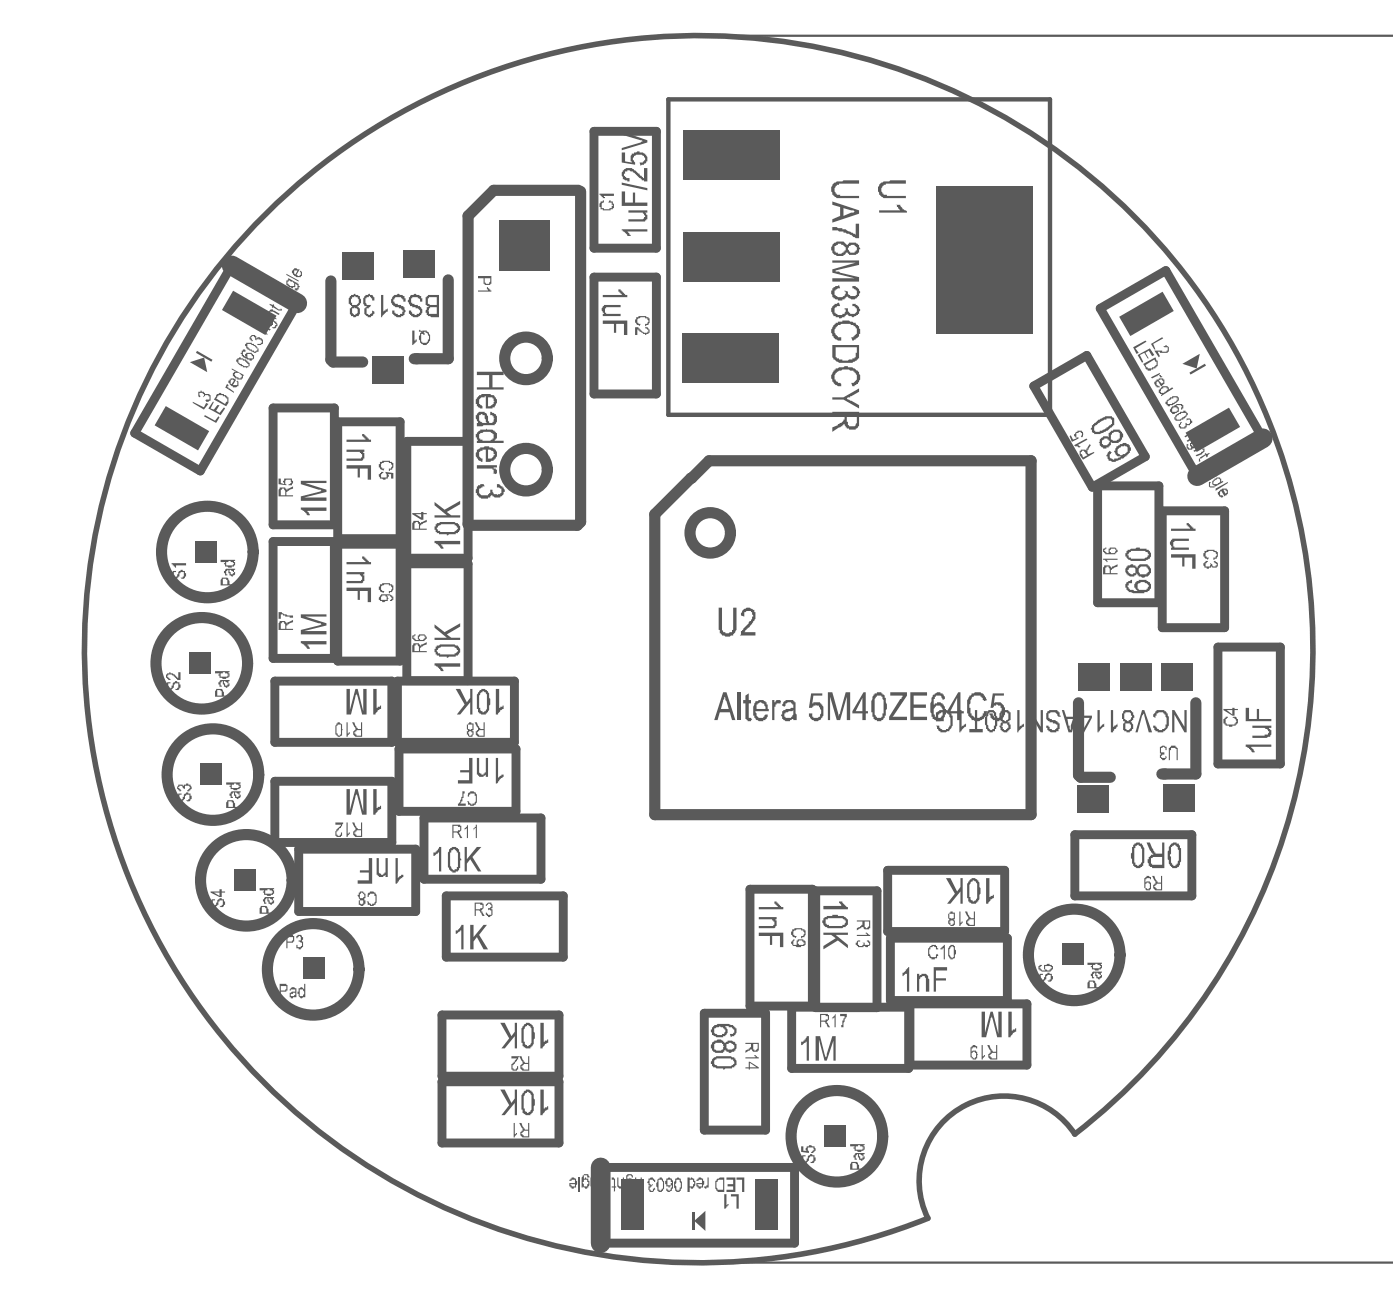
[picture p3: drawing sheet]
<svg xmlns="http://www.w3.org/2000/svg" width="53mm" height="50mm" viewBox="0 0 53 50" stroke-linecap="round" stroke-linejoin="round" font-family="sans-serif">
<g fill="#5a5a5a">
<path d="M7.2 13.7l.5-.2 .1 .6z"/>
<path d="M7.4 13.3l.6 .3v.1l-.6-.4z"/>
<path d="M26.2 45.8v.7z"/>
<path d="M45 14.1l.5-.4 .1 .1-.6 .4z"/>
<path d="M44.7 13.8l.6-.4-.1 .5z"/>
<path d="M23.5 44.6h.8v1.9h-.8z"/>
<path d="M28.6 44.6h.8v1.9h-.8z"/>
<path d="M6.3 15.3l1.6 1-.4 .7-1.7-.9z"/>
<path d="M8.8 11l1.7 .9-.5 .8-1.6-1z"/>
<path d="M26.2 46.1l.5-.3v.7z"/>
<path d="M44.8 16.4l1.7-1 .4 .7-1.7 1z"/>
<path d="M42.3 12l1.6-1 .5 .8-1.7 .9z"/>
</g>
<path d="M12.5 10.6v3l.1 .1h1.1M16.9 10.6v3h-1.2M21.9 7.2h-3.2l-1 1v11.7h4.1l.1-.2v-12.5M24.7 19.4l2.1-2h12.2v13.4h-14.3zM26.1 18.1h.1M40.8 26.6v2.7v.1h1.2M45.2 26.6v2.7h-1.3" fill="none" stroke="#5a5a5a" stroke-width=".42"/>
<g fill="none" stroke="#5a5a5a" stroke-width=".34">
<path d="M8.8 10l-3.7 6.4 2.5 1.4 3.6-6.3M10.3 15.4h2.3v4.4h-2.3zM12.8 15.9h2.3v4.5h-2.3zM15.4 16.7h2.3v4.4h-2.3zM22.5 5h2.3v4.4h-2.3zM22.5 10.5h2.3v4.4h-2.3zM39.1 14.6l2-1.2 2.2 3.9-2 1.1zM41.5 18.4h2.3v4.4h-2.3zM43.9 19.3h2.4v4.4h-2.4zM47.7 16.6l-3.6-6.4-2.5 1.5 3.6 6.3M10.3 20.5h2.3v4.4h-2.3zM10.4 25.7h4.4v2.4h-4.4z"/>
<path d="M10.4 29.5h4.4v2.3h-4.4zM11.3 32.1h4.4v2.4h-4.4zM12.8 20.6h2.3v4.4h-2.3zM15 25.7h4.4v2.4h-4.4zM15.1 28.3h4.4v2.4h-4.4zM15.4 25.7v-4.4h2.3v4.4M16 30.9h4.4v2.3h-4.4zM16.7 38.4h4.4v2.3h-4.4zM16.9 33.9h4.4v2.3h-4.4zM26.6 38.3h2.3v4.4h-2.3zM28.3 33.6h2.4v4.4h-2.4zM29.9 38.1h4.4v2.3h-4.4z"/>
<path d="M30.8 33.7h2.3v4.4h-2.3zM33.6 32.9h4.4v2.3h-4.4zM33.7 35.5h4.4v2.3h-4.4zM34.4 37.9h4.4v2.4h-4.4zM40.6 31.5h4.4v2.4h-4.4zM46 24.5h2.4v4.4h-2.4zM16.7 40.9h4.4v2.3h-4.4zM22.7 44.1h7.3v2.9h-7.3"/>
</g>
<path d="M25.3 3.8h14.4v11.9h-14.4z" fill="none" stroke="#5a5a5a" stroke-width=".17"/>
<path d="M8.8 10l2.4 1.5M47.7 16.6l-2.5 1.4M22.7 44.1v2.9" fill="none" stroke="#5a5a5a" stroke-width=".75"/>
<g fill="#5a5a5a">
<path d="M7.6 28.9h.8v.8h-.8z" fill-rule="evenodd"/>
<path d="M7.2 24.7h.8v.8h-.8z" fill-rule="evenodd"/>
<path d="M11.5 36.2h.8v.8h-.8z" fill-rule="evenodd"/>
<path d="M12.9 9.5h1.2v1.1h-1.2z" fill-rule="evenodd"/>
<path d="M31.2 42.5h.8v.8h-.8z" fill-rule="evenodd"/>
<path d="M40.1 35.7h.8v.8h-.8z" fill-rule="evenodd"/>
<path d="M40.7 29.7h1.2v1h-1.2z" fill-rule="evenodd"/>
<path d="M40.8 25.1h1.2v1h-1.2z" fill-rule="evenodd"/>
<path d="M44 29.6h1.2v1.1h-1.2z" fill-rule="evenodd"/>
<path d="M43.9 25.1h1.2v1h-1.2z" fill-rule="evenodd"/>
<path d="M7.4 20.4h.8v.8h-.8z" fill-rule="evenodd"/>
<path d="M14.1 13.5h1.2v1h-1.2z" fill-rule="evenodd"/>
<path d="M8.8 32.9h.8v.8h-.8z" fill-rule="evenodd"/>
<path d="M15.2 9.5h1.2v1h-1.2z" fill-rule="evenodd"/>
<path d="M18.9 8.3h1.9v1.9h-1.9z" fill-rule="evenodd"/>
<path d="M25.8 8.8h3.7v1.8h-3.7z" fill-rule="evenodd"/>
<path d="M25.8 4.9h3.7v1.9h-3.7z" fill-rule="evenodd"/>
<path d="M42.3 25.1h1.2v1h-1.2z" fill-rule="evenodd"/>
<path d="M25.8 12.6h3.6v1.9h-3.6z" fill-rule="evenodd"/>
<path d="M35.4 7h3.6v5.6h-3.6z" fill-rule="evenodd"/>
</g>
<g fill="#5a5a5a">
<path d="M8 34h.1l-.1 .2h.2a.18 .18 0 0 1 .1-.3 .18 .18 0 0 1 .2 .3l-.1 .1-.1-.1h.1a.11 .11 0 0 0 0-.2 .11 .11 0 0 0-.2 0 .11 .11 0 0 0 .1 .2h-.1a.15 .15 0 0 1-.2 .1 .15 .15 0 0 1 0-.3z"/>
<path d="M32.4 35.3h.4l.1 .1z"/>
<path d="M32.3 35.6h.2a.11 .11 0 0 0-.1 .1 .11 .11 0 0 0 .2 .1v-.2l.2 .1v-.2a.13 .13 0 0 1 .1 .2 .13 .13 0 0 1-.1 .1 .13 .13 0 0 1-.2-.1v.1h-.2z"/>
<path d="M6.5 21.6h.2l-.2 .1 .1 .1h.1a.18 .18 0 0 1 .2-.3 .18 .18 0 0 1 .1 .3l-.1 .1-.1-.1h.1a.11 .11 0 0 0 0-.2 .11 .11 0 0 0-.1 0 .11 .11 0 0 0 0 .2h-.1a.15 .15 0 0 1-.2 .1 .15 .15 0 0 1 0-.3z"/>
<path d="M6.5 21.3h.5v.1h-.4l.1 .1h-.1z"/>
<path d="M6.3 25.8h.1l-.1 .2h.1h.1a.18 .18 0 0 1 .2-.3 .18 .18 0 0 1 .1 .3l-.1 .1-.1-.1h.1a.11 .11 0 0 0 0-.2 .11 .11 0 0 0-.1 0 .11 .11 0 0 0 0 .2h-.1a.15 .15 0 0 1-.2 .1 .15 .15 0 0 1 0-.3z"/>
<path d="M6.3 25.5a.34 .34 0 0 1 .4 .1v-.2h.1v.3h-.1a.27 .27 0 0 0-.4-.1l.1 .1-.1-.1z"/>
<path d="M7.3 15.2l.4 .2 .1-.2 .1 .1-.2 .2z"/>
<path d="M7.5 14.8h.1l.1 .1a.16 .16 0 0 1 .3 .1 .16 .16 0 0 1-.3 .1h.1a.09 .09 0 0 0 .1 0 .1 .1 0 0 0 0-.2 .11 .11 0 0 0-.2 .1 .09 .09 0 0 0 0-.1 .1 .1 0 0 0-.2 0v.1z"/>
<path d="M11.4 24.2h.9v.2h-.7l.1 .1h-.1z"/>
<path d="M11.4 23.2h.9v.1h-.8l.8 .3-.8 .3h.8v.1h-.9v-.2l.8-.2-.8-.3z"/>
<path d="M10.5 23.1l.6 .2h-.3l-.2-.1v.2h-.1z"/>
<path d="M13.1 16.6h.7l-.1-.1 .1-.1 .2 .3h-.9z"/>
<path d="M13.1 17h.7l-.1 .1h.1v.2l-.1 .1h-.6v-.1h.4a.15 .15 0 0 0 .2-.1 .16 .16 0 0 0-.3-.1h-.3z"/>
<path d="M13.1 17.6h.9v.5h-.1v-.4h-.3v.3h-.1v-.3h-.4z"/>
<path d="M14.4 17.5a.28 .28 0 0 1 .3-.1 .28 .28 0 0 1 .1 .4h-.1v-.1a.11 .11 0 0 0 .1-.1 .11 .11 0 0 0-.1-.1h-.1a.13 .13 0 0 0-.2 .1 .13 .13 0 0 0 .1 .1v.1l-.2-.1z"/>
<path d="M14.3 17.9h.1a.11 .11 0 0 0 0 .1 .11 .11 0 0 0 .2 0v-.2l.3 .1v.2h-.1v-.2h-.1a.17 .17 0 0 1-.2 .2 .17 .17 0 0 1-.2-.2z"/>
<path d="M13.1 21.2h.7l-.1-.1 .1-.1 .2 .3h-.9z"/>
<path d="M13.1 21.6h.7l-.1 .1h.1l-.1 .3h-.6h.4a.15 .15 0 0 0 .2-.2 .16 .16 0 0 0-.3-.1h-.3z"/>
<path d="M13.1 22.2h.9v.6h-.1v-.5h-.3v.4h-.1v-.4h-.4z"/>
<path d="M14.4 22.1a.28 .28 0 0 1 .3-.1 .28 .28 0 0 1 .1 .4h-.1v-.1a.11 .11 0 0 0 .1-.1 .11 .11 0 0 0-.1-.1h-.1a.13 .13 0 0 0-.2 .1 .13 .13 0 0 0 .1 .1v.1l-.2-.1z"/>
<path d="M16.4 25.1h1v.1h-.8l.2 .1-.1 .1z"/>
<path d="M16.4 23.6l.4 .3 .6-.3v.1l-.5 .3 .2 .1h.3v.1h-1v-.1h.5l-.5-.4z"/>
<path d="M18.1 11h.3v-.1l.2 .1z"/>
<path d="M24 12a.28 .28 0 0 1 .4-.1 .28 .28 0 0 1 .1 .4h-.1v-.1a.11 .11 0 0 0 .1-.1 .11 .11 0 0 0-.1-.1h-.1a.13 .13 0 0 0-.2 .1 .13 .13 0 0 0 .1 .1v.1l-.2-.1z"/>
<path d="M24 12.4h.1a.27 .27 0 0 0 .4 .1l-.1-.1a.15 .15 0 0 1 .1 .2 .15 .15 0 0 1-.2 0l-.2-.1v.2h-.1z"/>
<path d="M23.5 8.7h1v.1h-.8l.1 .1h-.1z"/>
<path d="M23.8 8h.7h-.2a.19 .19 0 0 1 .2 .3 .19 .19 0 0 1-.3 .1h-.4v-.1h.3a.16 .16 0 0 0 .2 0 .16 .16 0 0 0 0-.2 .16 .16 0 0 0-.2-.1h-.3z"/>
<path d="M23.5 7.2h.1v.5h.3v-.4h.1v.4h.5v.1h-1z"/>
<path d="M23.5 6.9l1 .2v.1l-1-.2z"/>
<path d="M23.5 6.4a.51 .51 0 0 1 .8 .3v-.3h.2v.5l-.3-.2a.49 .49 0 0 0-.6-.2v.1l.2 .1v.2l-.3-.1z"/>
<path d="M23.5 5.8h.1v.3h.3a.29 .29 0 0 1 .3-.4 .29 .29 0 0 1 .2 .5l-.2 .1v-.2a.18 .18 0 0 0 .2-.2 .18 .18 0 0 0-.3-.1l-.2 .2 .1 .2-.5-.1z"/>
<path d="M23.5 5l1 .3v.1l-1 .3v-.1l.8-.3-.8-.2z"/>
<path d="M28.2 40h.4v-.1l.1 .1z"/>
<path d="M28.7 34.3h.7l-.1-.1 .1-.1 .2 .3h-.9z"/>
<path d="M28.7 34.7h.7h-.1l.1 .1-.1 .3h-.6v-.1h.4a.15 .15 0 0 0 .2-.2 .16 .16 0 0 0-.3-.1h-.3z"/>
<path d="M28.7 35.3h.9v.5h-.1v-.4h-.3v.3h-.1v-.3h-.4z"/>
<path d="M31.1 34.2h.7l-.1-.1h.1l.2 .3h-.9z"/>
<path d="M31.1 35.3h.9h-.4l.4 .4v.1l-.3-.3-.6 .4v-.1l.5-.3-.2-.2h-.3z"/>
<path d="M29.9 35.1a.28 .28 0 0 1 .4 0 .28 .28 0 0 1 .1 .3l-.1 .1v-.1a.11 .11 0 0 0 .1-.1 .11 .11 0 0 0-.1-.1l-.1-.1a.13 .13 0 0 0-.2 .1 .13 .13 0 0 0 .1 .2v.1l-.2-.2z"/>
<path d="M31.5 7l.4-.2h.6v.1h-.6a.25 .25 0 0 0-.4 .3 .25 .25 0 0 0 .4 .2h.6v.1h-.6a.35 .35 0 0 1-.4-.1 .35 .35 0 0 1 0-.4z"/>
<path d="M31.5 8.6h.3l.5 .3v-.4h.2v.5l-.6-.2-.4-.1z"/>
<path d="M31.5 9.8h1v.2l-.9 .2 .9 .3v.1h-1v-.1h.8l-.8-.2v-.1l.8-.3h-.8z"/>
<path d="M31.5 10.9l.2-.1 .1 .1a.19 .19 0 0 0-.2 .3 .19 .19 0 0 0 .3 0l.1-.1-.1-.1h.1a.18 .18 0 0 0 .2 .2 .18 .18 0 0 0 .2-.1 .18 .18 0 0 0-.1-.2l-.1-.1a.26 .26 0 0 1 .3 .4 .26 .26 0 0 1-.5 0 .31 .31 0 0 1-.4 .1 .31 .31 0 0 1-.1-.4z"/>
<path d="M31.5 11.6l.2-.2 .1 .2a.18 .18 0 0 0-.2 .3 .18 .18 0 0 0 .3-.1v-.1h.1a.16 .16 0 0 0 .1 .2 .16 .16 0 0 0 .2-.1 .16 .16 0 0 0 0-.2l-.1-.2a.27 .27 0 0 1 .3 .4 .27 .27 0 0 1-.4 .1h-.1a.31 .31 0 0 1-.4 .1 .31 .31 0 0 1-.1-.4z"/>
<path d="M31.5 12.3l.3-.1a.46 .46 0 0 1 .5 0 .46 .46 0 0 1 .2 .4l-.2 .3-.1-.2a.27 .27 0 0 0 .2-.3 .27 .27 0 0 0-.4-.2 .31 .31 0 0 0-.4 .2 .31 .31 0 0 0 .1 .3h.1a.15 .15 0 0 1-.2 .2 .15 .15 0 0 1-.1-.2l-.1-.1z"/>
<path d="M31.5 14l.5-.2a.45 .45 0 0 1 .5 .6l-.2 .2-.1-.1a.27 .27 0 0 0 .1-.4 .27 .27 0 0 0-.3-.1 .32 .32 0 0 0-.3 .1 .32 .32 0 0 0-.1 .3l.2 .1a.16 .16 0 0 1-.2 .1 .16 .16 0 0 1-.1-.2l-.1-.1z"/>
<path d="M31.5 15h.4l.6-.3v.1l-.5 .3 .5 .2v.1l-.6-.3h-.4z"/>
<path d="M41.7 21.1l.5 .1h-.4h.1h-.1z"/>
<path d="M44.3 20h.7l-.1-.1v-.1l.3 .3h-.9z"/>
<path d="M44.3 20.4h.6h-.3a.18 .18 0 0 0-.3 .2 .16 .16 0 0 0 .3 .1h.3v.1h-.6v-.1l-.1-.1z"/>
<path d="M44.3 20.9h.9v.6h-.1v-.4h-.3v.3h-.1v-.3h-.4z"/>
<path d="M45.5 20.8a.28 .28 0 0 1 .4 0 .28 .28 0 0 1 .1 .3l-.1 .1v-.1a.11 .11 0 0 0 .1-.1 .11 .11 0 0 0-.1-.1l-.2-.1a.13 .13 0 0 0-.1 .1 .13 .13 0 0 0 .1 .2v.1l-.2-.2z"/>
<path d="M45.5 21.3l.1-.1a.1 .1 0 0 0 0 .2 .09 .09 0 0 0 .1 0 .09 .09 0 0 0 0-.1l.2 .1 .1-.1-.1-.1a.13 .13 0 0 1 .1 .1 .13 .13 0 0 1-.1 .2 .13 .13 0 0 1-.1-.1l-.2 .1z"/>
<path d="M43.5 13l.5-.2-.4 .2 .1 .2z"/>
<path d="M43.6 13.3h.4a.09 .09 0 0 0 .1-.1 .09 .09 0 0 0-.1-.1l.1-.1a.17 .17 0 0 1 0 .3 .17 .17 0 0 1-.3 0v.2z"/>
<path d="M47.1 28.1h1v.1h-.8l.1 .2h-.1z"/>
<path d="M47.3 27.4h.8v.1h-.2a.21 .21 0 0 1 .1 .3 .21 .21 0 0 1-.2 .1h-.5v-.1h.5a.11 .11 0 0 0 .2-.1 .11 .11 0 0 0-.2-.1l-.5-.1z"/>
<path d="M47.1 26.8h.1v.4h.3v-.4h.1v.4h.5v.1h-1z"/>
<path d="M6.7 30h.2l-.2 .2h.1h.1a.18 .18 0 0 1 .2-.2 .18 .18 0 0 1 .1 .2v.1l-.2-.1h.1a.11 .11 0 0 0 0-.2 .11 .11 0 0 0-.1 0 .11 .11 0 0 0 0 .2h-.1a.15 .15 0 0 1-.2 .1 .15 .15 0 0 1 0-.3z"/>
<path d="M6.7 29.7h.2a.16 .16 0 0 1 .3 0 .16 .16 0 0 1-.1 .2l.1-.1a.11 .11 0 0 0-.1-.1 .11 .11 0 0 0-.1 0v.1l-.1-.1h-.2l.2 .2h-.1l-.1-.1z"/>
<path d="M11.4 19.2h.9v.1h-.7l.1 .1-.1 .1z"/>
<path d="M11.4 18.2h.9v.1h-.8l.8 .2v.1l-.8 .2h.8v.1h-.9v-.1l.8-.2-.8-.3z"/>
<path d="M10.5 18.1l.2 .2a.17 .17 0 0 1 .2-.2 .17 .17 0 0 1 .2 .1l-.1 .1h-.1l.1-.1v-.1a.13 .13 0 0 0-.2 0 .13 .13 0 0 0 0 .2h-.3z"/>
<path d="M16.4 20.4h1v.2h-.8l.2 .1h-.1z"/>
<path d="M16.4 19l.4 .3 .6-.4v.2l-.5 .3 .2 .1h.3v.1h-1v-.1h.5l-.5-.4z"/>
<path d="M18 14.1h1v.1h-.4v.4h.4v.1h-1v-.1h.5v-.4h-.5z"/>
<path d="M18 17.6h.8l-.1 .1a.11 .11 0 0 1 .1 .1 .11 .11 0 0 1-.1 .1h-.1a.14 .14 0 0 0 0-.2 .14 .14 0 0 0-.2 0h-.4z"/>
<path d="M18 18.4l.2-.1 .1 .1a.18 .18 0 0 0-.2 .2 .18 .18 0 0 0 .3 .1 .18 .18 0 0 0 .1-.2h.1a.18 .18 0 0 0 .2 .2 .18 .18 0 0 0 .2-.2l-.2-.1v-.1a.26 .26 0 0 1 .2 .4 .26 .26 0 0 1-.4 0 .31 .31 0 0 1-.4 .1 .31 .31 0 0 1-.2-.4z"/>
<path d="M30.3 43.7h.1l-.1 .1 .1 .1h.1a.18 .18 0 0 1 .2-.3 .18 .18 0 0 1 .1 .3l-.1 .1-.1-.1h.1a.11 .11 0 0 0 0-.2 .11 .11 0 0 0-.1 0 .11 .11 0 0 0 0 .2h-.1a.15 .15 0 0 1-.2 0 .15 .15 0 0 1 0-.2z"/>
<path d="M30.3 43.3h.1v.2h.1a.15 .15 0 0 1 .1-.2 .15 .15 0 0 1 .2 .1 .15 .15 0 0 1-.1 .2v-.1a.09 .09 0 0 0 0-.1 .09 .09 0 0 0-.1 0 .09 .09 0 0 0 0 .1v.1l-.3-.1z"/>
<path d="M19.4 42.4l.1 .5v-.1v.2z"/>
<path d="M20.4 38.7h.2v.7l.1-.1v.1l-.2 .2h-.1z"/>
<path d="M18.9 38.7h.2l.2 .5 .2-.2v-.3v.9v-.4l-.4 .4h-.1l.2-.4z"/>
<path d="M19.3 39.9h.3l-.1 .3a.11 .11 0 0 0-.1 .1 .11 .11 0 0 0 .1 .1 .11 .11 0 0 0 .1-.1 .15 .15 0 0 1-.1 .2 .15 .15 0 0 1-.2-.2 .15 .15 0 0 1 .1-.1l.1-.2h-.2z"/>
<path d="M17.2 35.2l.3-.2v.9h-.1v-.7l-.1 .1z"/>
<path d="M17.8 35h.1v.4l.4-.4h.1l-.3 .3 .3 .6h-.1l-.3-.5-.1 .2v.3h-.1z"/>
<path d="M16.4 32.2l.3-.2v.9h-.1v-.7l-.2 .1z"/>
<path d="M17.6 32v.5l.4-.5h.2l-.3 .4 .3 .5h-.1l-.3-.4-.2 .1v.3z"/>
<path d="M13.9 33.8a.25 .25 0 0 1 .4 .1 .25 .25 0 0 1-.1 .3h-.2l-.1-.1a.19 .19 0 0 0 .3-.1 .19 .19 0 0 0-.1-.2l-.2 .1z"/>
<path d="M18.7 28.6h.1v.8l.2-.1-.2 .3z"/>
<path d="M18 28.6h.1v.5a.15 .15 0 0 0 .2 .2 .16 .16 0 0 0 .1-.3v-.4v.8v-.2a.19 .19 0 0 1-.3 .2 .19 .19 0 0 1-.1-.3z"/>
<path d="M17.7 28.6h.2v1h-.6v-.1h.4v-.3h-.3v-.1h.3z"/>
<path d="M17.7 30a.25 .25 0 0 1 .3 .1 .25 .25 0 0 1-.1 .3l-.1 .1-.2-.2h.1a.19 .19 0 0 0 .3-.1 .19 .19 0 0 0-.1-.2l-.2 .1h-.1z"/>
<path d="M17.5 29.9l.1 .1-.2 .4h.2v.1h-.3l.2-.4z"/>
<path d="M18.7 26h.2v.8l.1-.1v.1l-.2 .2h-.1z"/>
<path d="M17.2 26h.2l.2 .5 .2-.1v-.4h.1v1h-.1v-.5l-.4 .5h-.1l.3-.4z"/>
<path d="M15.6 12.5h.1v.4l.1-.1-.2 .2z"/>
<path d="M15.5 11.2a.28 .28 0 0 1 .3-.1 .28 .28 0 0 1 .2 .3h-.1a.16 .16 0 0 0-.2-.2 .16 .16 0 0 0-.1 .3h.1a.27 .27 0 0 1 .2 .4 .25 .25 0 0 1-.3 .1 .25 .25 0 0 1-.1-.3 .15 .15 0 0 0 .2 .2 .15 .15 0 0 0 .1-.1 .15 .15 0 0 0-.1-.2h-.2l-.1-.2z"/>
<path d="M14.8 11.2a.28 .28 0 0 1 .3-.1 .28 .28 0 0 1 .2 .3h-.1a.17 .17 0 0 0-.1-.2 .17 .17 0 0 0-.2 .2l.1 .1a.27 .27 0 0 1 .3 .1 .27 .27 0 0 1-.1 .3h-.3h-.1v-.2h.1a.14 .14 0 0 0 .2 .2 .14 .14 0 0 0 .1-.2 .29 .29 0 0 1-.3-.1 .29 .29 0 0 1-.1-.4z"/>
<path d="M14.4 11.1h.1v.7l.2-.1v.1l-.3 .2z"/>
<path d="M13.8 11.2l.2-.1a.11 .11 0 0 1 .2 .1 .11 .11 0 0 1-.1 .2l-.1-.2a.16 .16 0 0 0-.2 .2 .16 .16 0 0 0 .2 .1v.1a.13 .13 0 0 0-.2 .1 .13 .13 0 0 0 .1 .2 .14 .14 0 0 0 .2-.2 .17 .17 0 0 1-.1 .3 .17 .17 0 0 1-.2-.2v-.1l.1-.1-.2-.1z"/>
<path d="M27.6 45.1h.3v.6h-.1v-.5h-.2z"/>
<path d="M27.4 45.1h.1v.5v-.1l-.1 .2z"/>
<path d="M30.3 39.4l.3-.2v.9h-.1v-.7l-.2 .1z"/>
<path d="M30.8 39.2h.2l.2 .8 .3-.8h.1v.9h-.1v-.8l-.3 .8-.2-.8v.8h-.2z"/>
<path d="M31.5 38.4l.1-.1v.5l-.1-.4v.1z"/>
<path d="M31.8 38.3h.2l-.1 .5-.1-.1 .2-.3h-.2z"/>
<path d="M37.1 39.5v.4l.1-.1-.1 .2z"/>
<path d="M37.3 33.2h.1v.7l.2-.1v.1l-.2 .3h-.1z"/>
<path d="M35.8 33.2h.1l.3 .5 .1-.2v-.3h.1v1h-.1v-.5l-.4 .5h-.1l.3-.4z"/>
<path d="M27.9 26.2h.1v1h-.1z"/>
<path d="M28.2 26.3l.1-.1v.3h.1v.1h-.1v.5h.1v.2l-.2-.1v-.6h-.1z"/>
<path d="M29.2 26.5h.1v.1a.14 .14 0 0 1 .1-.1 .14 .14 0 0 1 .1 0v.1a.09 .09 0 0 0-.1 0 .09 .09 0 0 0-.1 .1v.5h-.1z"/>
<path d="M30.7 26.2h.4v.1h-.4v.3a.32 .32 0 0 1 .4 .1 .32 .32 0 0 1 0 .4 .26 .26 0 0 1-.3 .2 .26 .26 0 0 1-.2-.3h.1a.2 .2 0 0 0 .2 .1 .2 .2 0 0 0 .1-.3l-.2-.2-.2 .2z"/>
<path d="M31.3 26.2h.2l.2 .9 .3-.9h.1v1h-.1v-.9l-.2 .9h-.2l-.2-.9v.9h-.1z"/>
<path d="M33.6 26.2h.7v.1l-.6 .8h.6v.1h-.7v-.1l.5-.8h-.5z"/>
<path d="M34.4 26.2h.6v.1h-.5v.3h.5v.2h-.5v.3h.5v.1h-.6z"/>
<path d="M36.6 26.3a.39 .39 0 0 1 .4-.1 .39 .39 0 0 1 .3 .3h-.1a.28 .28 0 0 0-.3-.2 .28 .28 0 0 0-.3 .3v.1a.42 .42 0 0 0 .4 .4l.2-.2h.1a.4 .4 0 0 1-.5 .3 .4 .4 0 0 1-.2-.5z"/>
<path d="M37.5 26.2h.4v.1h-.3v.3a.33 .33 0 0 1 .4 .3 .33 .33 0 0 1-.5 .3l-.1-.2h.1a.19 .19 0 0 0 .3 .1 .19 .19 0 0 0 0-.3l-.1-.2-.3 .2z"/>
<path d="M27.2 23h.1v.6a.23 .23 0 0 0 .2 .3 .23 .23 0 0 0 .2-.3v-.6h.1v.6a.35 .35 0 0 1-.3 .5 .35 .35 0 0 1-.3-.5z"/>
<path d="M28 23.1a.3 .3 0 0 1 .5 0 .3 .3 0 0 1-.1 .5l-.3 .3h.5v.1h-.6l.1-.2a.58 .58 0 0 0 .3-.7h-.1a.14 .14 0 0 0-.2 0 .14 .14 0 0 0 0 .2h-.1z"/>
<path d="M44.2 28.3a.19 .19 0 0 1 .2-.1 .19 .19 0 0 1 .1 .2v.3v-.4h-.2l-.1 .4z"/>
<path d="M43.8 28.2a.12 .12 0 0 1 .2 0 .12 .12 0 0 1 .1 .2l-.1-.1a.11 .11 0 0 0-.1 0 .11 .11 0 0 0 0 .1h.1l-.1 .2 .1 .1 .1-.1a.11 .11 0 0 1-.2 .1 .11 .11 0 0 1 0-.2z"/>
<path d="M44.3 26.8h.1l.4 .7v-.7h.1v.9h-.1l-.4-.7v.7h-.1z"/>
<path d="M43.7 26.9a.41 .41 0 0 1 .4 .1 .41 .41 0 0 1 0 .5 .28 .28 0 0 1-.3 .2 .28 .28 0 0 1-.2-.3h.1a.23 .23 0 0 0 .3 .1 .23 .23 0 0 0 .1-.2 .24 .24 0 0 0-.1-.3 .24 .24 0 0 0-.3 0v.1h-.1z"/>
<path d="M43.2 26.8h.1l.2 .9h-.1l-.2-.8-.2 .8h-.1z"/>
<path d="M42 26.8h.1v.7l.1-.2-.1 .4h-.1z"/>
<path d="M41.5 26.8h.1v.7l.1-.2v.2l-.2 .2z"/>
<path d="M39.6 26.9a.29 .29 0 0 1 .3-.1 .29 .29 0 0 1 .2 .3h-.1a.18 .18 0 0 0-.2-.2 .18 .18 0 0 0-.1 .3 .28 .28 0 0 1 .3 .1 .28 .28 0 0 1 0 .3 .27 .27 0 0 1-.5-.2h.1a.15 .15 0 0 0 .2 .2 .16 .16 0 0 0 .1-.3 .3 .3 0 0 1-.3-.1 .3 .3 0 0 1 0-.3z"/>
<path d="M38.9 26.8h.1l.3 .7v-.7h.1v.9h-.1l-.3-.7v.7h-.1z"/>
<path d="M38.5 26.8v.7l.2-.2v.2l-.2 .2z"/>
<path d="M36.9 26.8v.8h.2v.1h-.5v-.1h.3z"/>
<path d="M36.3 26.8v.7l.2-.2v.2l-.2 .2z"/>
<path d="M35.4 26.9a.42 .42 0 0 1 .6 .3 .42 .42 0 0 1-.5 .5l-.1-.3h.1a.27 .27 0 0 0 .4 .1 .27 .27 0 0 0 0-.4l-.1-.1-.2-.1-.1 .1v.2h.2v.1h-.3z"/>
<path d="M40.6 16.8l.5-.2-.4 .2 .1 .1z"/>
<path d="M40.4 16.5l.2 .1h.1a.17 .17 0 0 1 0-.3 .17 .17 0 0 1 .3 .1l-.1 .1v-.1a.11 .11 0 0 0-.1-.1 .11 .11 0 0 0-.1 .2 .11 .11 0 0 0 .1 .1l-.3 .1z"/>
<path d="M7.7 15.7l.4 .2 .2-.1-.1 .2z"/>
<path d="M8 15.2v.2l.1 .1 .2-.2-.1 .2 .1 .1 .2-.2-.2 .3-.4-.3z"/>
<path d="M8.5 14.6l.3 .3-.3-.3h.1z"/>
<path d="M9.4 12.7a.15 .15 0 0 1 .2-.1 .15 .15 0 0 1 .1 .2 .13 .13 0 0 1 .2 0 .13 .13 0 0 1 0 .2 .13 .13 0 0 1-.2 0h.1a.09 .09 0 0 0 .1-.1 .09 .09 0 0 0-.1-.1h-.2a.09 .09 0 0 0 0-.1 .09 .09 0 0 0-.1 0v.2z"/>
<path d="M9.8 12.3l.3 .4-.3-.2h.1z"/>
<path d="M10 11.8l.1 .1a.12 .12 0 0 1 .1-.2 .12 .12 0 0 1 .2 0l.2 .2-.3-.1h-.1v.1l.2 .2z"/>
<path d="M10.2 11.5h.1l.4 .2h-.4z"/>
<path d="M10.7 10.9h.1l.3 .1-.4-.1 .2 .3-.3-.2h.1z"/>
<path d="M10.8 10.3l.5 .3z"/>
<path d="M20.4 41.2h.2v.7l.1-.1v.1l-.2 .3h-.1z"/>
<path d="M18.9 41.2h.2l.2 .5 .2-.2v-.3v1v-.5l-.4 .5h-.1l.2-.4z"/>
<path d="M18.4 34.2a.14 .14 0 0 1 .2 0 .14 .14 0 0 1 0 .2 .14 .14 0 0 1 0 .2 .14 .14 0 0 1-.2-.1 .09 .09 0 0 0 .1 .1 .09 .09 0 0 0 .1-.1 .11 .11 0 0 0-.2-.1v-.1a.1 .1 0 0 0 .2 0 .09 .09 0 0 0-.1-.1 .09 .09 0 0 0-.1 0z"/>
<path d="M17.6 31.3l.1-.1v.5l-.1-.4v.1z"/>
<path d="M18 31.2v.5v-.4l-.1 .1z"/>
<path d="M22.8 11.1h.7l-.1-.1 .1-.1 .2 .3h-.9z"/>
<path d="M22.8 11.6l.7-.1v.1h-.4a.14 .14 0 0 0-.2 .1 .14 .14 0 0 0 .2 .2h.4h-.7h.1l-.2-.2z"/>
<path d="M22.8 12.1h.9v.6h-.1v-.5h-.3v.4h-.1v-.4h-.4z"/>
<path d="M22.7 7.6h.1l-.1 .1a.21 .21 0 0 0 .2 .2 .21 .21 0 0 0 .3-.2h-.2v-.1a.23 .23 0 0 1 .1 .4 .23 .23 0 0 1-.4-.2z"/>
<path d="M22.7 7.3h.5v.1h-.4h.1l-.1 .1z"/>
<path d="M27.8 44.5h.3v.6h-.1v-.5h-.2z"/>
<path d="M27.5 44.5h.3v.6h-.3v-.1h.2v-.2h-.2h.2v-.2h-.2z"/>
<path d="M26.7 44.5l.1 .4h-.1z"/>
<path d="M24.5 44.5h.2v.1a.11 .11 0 0 0-.2 0 .11 .11 0 0 0 .1 .2 .1 .1 0 0 0 0 .2 .09 .09 0 0 0 .1 0v-.1a.12 .12 0 0 1-.1 .2 .12 .12 0 0 1-.1-.2z"/>
<path d="M24.2 44.5l.1 .4h-.2z"/>
<path d="M23.3 44.5l.1 .3h.1l.1-.3v.6l-.1-.3v.1l-.2-.1z"/>
<path d="M23.1 44.5h.1l.1 .4-.1 .2v-.2h-.1l.1-.1v-.2z"/>
<path d="M22.3 44.5h.1v.3h.1l.1-.3v.4h-.2l-.1-.1z"/>
<path d="M21.9 44.5v.6z"/>
<path d="M36.3 34.5v.4l.1-.1-.1 .2z"/>
<path d="M33.2 7l.4-.2h.6v.1h-.6a.25 .25 0 0 0-.3 .3 .25 .25 0 0 0 .3 .2h.6v.1h-.6a.35 .35 0 0 1-.3-.1 .35 .35 0 0 1-.1-.4z"/>
<path d="M33.2 8h.8l-.1-.3h.1l.3 .3h-1.1z"/>
<path d="M39.3 36.9l.1-.1-.1 .2v.1l.2-.1a.18 .18 0 0 1 .1-.2 .18 .18 0 0 1 .2 .2l-.1 .1h-.1l.1-.1a.11 .11 0 0 0 0-.1 .11 .11 0 0 0-.2 0 .11 .11 0 0 0 0 .1 .15 .15 0 0 1-.2 .1 .15 .15 0 0 1 0-.2z"/>
<path d="M46.2 27.2l.2-.1a.2 .2 0 0 0 0 .3 .2 .2 0 0 0 .3-.1v-.1l-.1-.1a.16 .16 0 0 1 .2 .2 .16 .16 0 0 1-.2 .1 .22 .22 0 0 1-.3 0 .22 .22 0 0 1-.1-.2z"/>
<path d="M42.8 13.1l.5-.2-.4 .3 .1 .1v.1z"/>
<path d="M43 13.4l.5-.2 .1 .2-.1 .1-.1-.2h-.1l.1 .2-.1-.2-.2 .1 .1 .3z"/>
<path d="M43.5 14.3l.3-.2v.1h.1z"/>
<path d="M44.6 16v-.1v.2a.11 .11 0 0 0 .2 0 .11 .11 0 0 0 0-.1h.1l.1-.1h-.1a.11 .11 0 0 1 .1-.1 .11 .11 0 0 1 .1 .2l-.2 .1-.1 .1h-.2z"/>
<path d="M44.8 16.5l.3-.2v.1h.1h-.1z"/>
<path d="M45.1 17l.5-.2-.2 .1 .1 .1-.1 .2h-.2l.2-.1v-.1z"/>
<path d="M45.3 17.3l.3-.2h.1l-.1 .2v-.1l-.2 .1v.1l-.1 .1z"/>
<path d="M45.6 17.9l.3-.2v.1a.11 .11 0 0 1 .1 .1 .11 .11 0 0 1-.1 .1l-.2 .1 .3-.2-.2-.1z"/>
<path d="M45.9 18.5l.5-.3-.5 .4z"/>
<path d="M38.1 38.2h.1v.8l.2-.1v.1l-.2 .2h-.1z"/>
<path d="M37.1 38.2h.1v.8l.2-.8h.1l.2 .9v-.9h.2v1h-.2l-.2-.8-.2 .8h-.2z"/>
<path d="M11.2 35.4l.1-.1a.13 .13 0 0 1 .2 .1 .13 .13 0 0 1-.1 .2 .14 .14 0 0 1 .1 .1 .14 .14 0 0 1-.2 .2 .14 .14 0 0 1-.1-.2v.1a.11 .11 0 0 0 .2 0 .11 .11 0 0 0 0-.2h-.1l.1-.2h-.1l-.1 .1z"/>
<path d="M34.1 36.8l.3-.2v.9h-.1v-.7l-.1 .1z"/>
<path d="M34.7 36.8v.1l.1-.1a.24 .24 0 0 1 .3 .3v.4h-.1v-.4a.14 .14 0 0 0 0-.2 .14 .14 0 0 0-.2 0l-.1 .6z"/>
<path d="M35.3 36.6h.5v.1h-.4v.3h.4v.1h-.4v.4h-.1z"/>
<path d="M35.1 35.8l.1-.1h.2l.1 .2-.1-.1a.2 .2 0 0 0-.3 .2 .2 .2 0 0 0 .3 .2v-.1a.18 .18 0 0 1-.2 .2 .18 .18 0 0 1-.1-.3z"/>
<path d="M35.5 35.8l.2-.1v.6v-.5l-.2 .1z"/>
<path d="M15 32.4v.8l.2-.1-.2 .3z"/>
<path d="M14.2 32.4h.1v.5a.15 .15 0 0 0 .2 .2 .16 .16 0 0 0 .1-.3v-.4h.1v.7h-.1v-.1a.19 .19 0 0 1-.3 .1 .19 .19 0 0 1-.1-.2z"/>
<path d="M13.9 32.4h.2v1h-.6v-.1h.4v-.3h-.3v-.1h.3z"/>
<path d="M14.1 29.8h.1v.8l.2-.1v.1l-.2 .2h-.1z"/>
<path d="M13.1 29.8h.1v.8l.2-.8h.1l.2 .9v-.9h.2v1h-.2l-.2-.8-.2 .8h-.2z"/>
<path d="M14.1 26h.1v.8l.2-.1v.1l-.2 .2h-.1z"/>
<path d="M13.1 26h.1v.8l.2-.8h.1l.2 .9v-.9h.2v1h-.2l-.2-.8-.2 .8h-.2z"/>
<path d="M13.1 31.1v.4l.1-.1-.1 .2z"/>
<path d="M12.7 31.1h.3l-.2 .2a.11 .11 0 0 0-.1 .2 .11 .11 0 0 0 .1 .1 .11 .11 0 0 0 .1-.1 .15 .15 0 0 1-.1 .1 .15 .15 0 0 1-.2-.1 .15 .15 0 0 1 .2-.2l.1-.1h-.2z"/>
<path d="M13.1 27.3v.4l.1-.1-.1 .2z"/>
<path d="M8 33.7h.3l.1-.1 .1 .1h-.1v.2h-.1zM8.1 33.7l.2 .2v-.2z"/>
<path d="M8.6 30.2a.19 .19 0 0 1 .3 .1 .19 .19 0 0 1 0 .2h.2h-.6zM8.6 30.3v.2h.2v-.2z"/>
<path d="M8.7 30l.1-.1h.3l-.1 .1a.12 .12 0 0 1 .1 .1 .12 .12 0 0 1-.2 .1 .12 .12 0 0 1-.1-.2v.2h-.1zM8.9 30v.1h.2z"/>
<path d="M8.5 29.6h.6a.18 .18 0 0 1-.2 .3 .18 .18 0 0 1-.2-.2h-.2zM8.8 29.7v.1l.3-.1-.2-.1z"/>
<path d="M9.9 34.2a.19 .19 0 0 1 .2 .1 .19 .19 0 0 1 0 .2h.3h-.6zM9.9 34.3v.2h.2v-.2z"/>
<path d="M9.9 34l.1-.1h.4h-.1a.12 .12 0 0 1 0 .2 .12 .12 0 0 1-.2 .1 .12 .12 0 0 1 0-.2h-.1l.1 .2h-.1zM10.1 33.9l.1 .2h.1z"/>
<path d="M9.8 33.6h.5a.18 .18 0 0 1-.1 .3 .18 .18 0 0 1-.2-.2h-.2zM10 33.7v.1l.3-.1-.1-.1z"/>
<path d="M32.2 43.9a.19 .19 0 0 1 .2 .1 .19 .19 0 0 1 .1 .2h.2h-.6zM32.2 44v.2h.2v-.2z"/>
<path d="M32.3 43.7v-.1h.4h-.1a.12 .12 0 0 1 0 .2 .12 .12 0 0 1-.1 0 .12 .12 0 0 1-.1-.1h-.1l.1 .1h-.1zM32.5 43.6v.2l.1-.1z"/>
<path d="M32.1 43.2l.5 .1a.18 .18 0 0 1-.1 .2 .18 .18 0 0 1-.2-.1l-.2-.1zM32.3 43.3v.2l.3-.1-.1-.1z"/>
<path d="M32.4 34.8h.5v.3h-.2l-.1-.1-.2 .2 .2-.2v-.2zM32.7 34.8v.2l.1 .1v-.3z"/>
<path d="M41.1 37.1h.1a.19 .19 0 0 1 .2 0 .19 .19 0 0 1 0 .2l.3 .1h-.6zM41.2 37.1v.2h.2v-.2z"/>
<path d="M41.2 36.8l.1-.1h.4l-.1 .1a.12 .12 0 0 1 0 .1 .12 .12 0 0 1-.2 .1 .12 .12 0 0 1 0-.2h-.1l.1 .2h-.1zM41.4 36.8l.1 .1h.1z"/>
<path d="M41.1 36.4h.5a.18 .18 0 0 1-.1 .3 .18 .18 0 0 1-.2-.2h-.2zM41.3 36.5v.1h.3l-.1-.2z"/>
<path d="M8.4 21.8a.19 .19 0 0 1 .2 .1 .19 .19 0 0 1 .1 .2h.2h-.6zM8.4 21.9v.2h.2v-.2z"/>
<path d="M8.5 21.6v-.1h.4h-.1a.12 .12 0 0 1 0 .2 .12 .12 0 0 1-.1 0 .12 .12 0 0 1-.1-.1h-.1l.1 .1h-.1zM8.7 21.5v.2h.1z"/>
<path d="M8.3 21.2h.5a.18 .18 0 0 1-.1 .3 .18 .18 0 0 1-.2-.2l-.2-.1zM8.5 21.2v.2l.3-.1-.1-.1z"/>
<path d="M8.2 26a.19 .19 0 0 1 .2 .1 .19 .19 0 0 1 .1 .2h.2h-.6zM8.2 26.1v.2h.2v-.2z"/>
<path d="M8.3 25.8v-.1h.4h-.1a.12 .12 0 0 1 0 .2 .12 .12 0 0 1-.1 .1 .12 .12 0 0 1-.1-.2h-.1l.1 .2h-.1zM8.5 25.7v.2h.1z"/>
<path d="M8.1 25.4h.5a.18 .18 0 0 1-.1 .3 .18 .18 0 0 1-.2-.2h-.2zM8.3 25.5v.1l.3-.1-.1-.1z"/>
<path d="M10.6 23.5h.2v.1l.3-.2v.1l-.3 .1v.2h.3h-.6zM10.6 23.6v.2h.2l-.1-.3z"/>
<path d="M14.4 22.5a.33 .33 0 0 1 .5 .2h-.2l.1-.1-.1-.1a.18 .18 0 0 1-.2 .3 .16 .16 0 0 1-.1-.3zM14.4 22.6a.11 .11 0 0 0 .2 0 .11 .11 0 0 0-.2 0z"/>
<path d="M16.5 24.4h.2a.7 .7 0 0 1 .7 .1 .43 .43 0 0 1-.6 .3 .25 .25 0 0 1-.3-.1 .25 .25 0 0 1 0-.3zM16.5 24.6a.49 .49 0 0 0 .6 .1 .16 .16 0 0 0 .2-.2 .16 .16 0 0 0-.3-.1h-.3z"/>
<path d="M18.1 10.4h.5v.2a.16 .16 0 0 1-.2 .2 .16 .16 0 0 1-.1-.3h-.2zM18.3 10.5v.1a.11 .11 0 0 0 .1 .1 .11 .11 0 0 0 .1-.1v-.1z"/>
<path d="M28.2 39.4h.5v.3l-.2 .1-.1-.2-.2 .2 .2-.2v-.1zM28.5 39.5v.2h.1v-.2z"/>
<path d="M28.3 40.1l.4 .3h-.5l.1-.1zM28.3 40.2v.1h.3z"/>
<path d="M31.1 34.7l.4-.1a.51 .51 0 0 1 .5 .2 .44 .44 0 0 1-.6 .3l-.3-.1zM31.2 34.7v.1a.4 .4 0 0 0 .6 .2 .17 .17 0 0 0 .2-.2 .17 .17 0 0 0-.3-.1z"/>
<path d="M29.9 35.6l.1-.1a.11 .11 0 0 0 0 .2 .11 .11 0 0 0 .2 0 .15 .15 0 0 1 .1-.2 .15 .15 0 0 1 .1 .2 .31 .31 0 0 1-.5-.1zM30.2 35.6a.1 .1 0 0 0 .2 0 .1 .1 0 0 0-.2 0z"/>
<path d="M31.5 7.6l1 .4v.1l-1 .3v-.1l.3-.1v-.4l-.3-.1zM31.9 7.9v.3l.5-.2z"/>
<path d="M31.5 9.3l.1-.2h.3l.1 .2a.26 .26 0 0 1 .4-.1 .26 .26 0 0 1 0 .4 .26 .26 0 0 1-.4-.1 .3 .3 0 0 1-.4 .2 .3 .3 0 0 1-.1-.4zM32.1 9.4a.15 .15 0 0 0 .3 0 .15 .15 0 0 0-.3 0zM31.6 9.4a.19 .19 0 0 0 .3 0 .19 .19 0 0 0-.3 0z"/>
<path d="M31.5 13h1v.3a.43 .43 0 0 1-.7 .4l-.3-.1zM31.6 13.1v.3a.38 .38 0 0 0 .5 .2l.2-.1 .1-.4z"/>
<path d="M31.5 15.6h1v.3a.27 .27 0 0 1-.3 .3 .27 .27 0 0 1-.3-.2l-.4 .3v-.1l.4-.3v-.2h-.4zM32 15.7v.2a.19 .19 0 0 0 .2 .2 .19 .19 0 0 0 .2-.2v-.2z"/>
<path d="M41.7 21.4h.2l.1 .1 .2-.2v.1l-.2 .1v.2h.2h-.5zM41.8 21.5v.2h.1v-.3z"/>
<path d="M41.7 20.7h.1l-.1 .1 .2 .1a.15 .15 0 0 1 .1-.2 .15 .15 0 0 1 .2 .2 .15 .15 0 0 1-.2 0h-.2zM41.9 20.8a.15 .15 0 0 0 .3 0 .15 .15 0 0 0-.3 0z"/>
<path d="M10.6 18.4h.2v.2l.3-.2v.1l-.3 .1v.1l.3 .1h-.6zM10.6 18.5v.2h.2l-.1-.2z"/>
<path d="M16.5 19.8l.2-.1a.7 .7 0 0 1 .7 .2 .43 .43 0 0 1-.6 .3 .25 .25 0 0 1-.3-.1 .25 .25 0 0 1 0-.3zM16.5 19.9a.49 .49 0 0 0 .6 .2 .16 .16 0 0 0 .2-.2 .16 .16 0 0 0-.3-.1h-.3z"/>
<path d="M18 15a.45 .45 0 0 1 .8 .2l-.2 .2h-.2v-.4h-.1a.17 .17 0 0 0-.2 .2 .17 .17 0 0 0 .1 .2h-.2zM18.4 15v.4a.18 .18 0 0 0 .3-.2 .17 .17 0 0 0-.2-.2z"/>
<path d="M18 15.7a.3 .3 0 0 1 .4-.1 .3 .3 0 0 1 .1 .4h.1l.1-.2-.2-.1v-.1a.25 .25 0 0 1 .3 .2 .25 .25 0 0 1-.3 .3h-.2a.14 .14 0 0 1-.2 0 .14 .14 0 0 1-.1-.1h.1zM18.1 15.7l.1 .2 .2 .1-.1-.3z"/>
<path d="M18 16.4l.2-.2h.2a.26 .26 0 0 1 .3 .1 .26 .26 0 0 1 0 .4h.3h-1h.1zM18.1 16.4a.29 .29 0 0 0 .3 .3 .29 .29 0 0 0 .3-.2 .4 .4 0 0 0-.6-.1z"/>
<path d="M18 17h.1a.42 .42 0 0 1 .7 .2l-.1 .2-.3 .1v-.5h-.2l-.1 .1v.1l.1 .1v.2l-.2-.3zM18.4 17v.3h.2l.1-.1z"/>
<path d="M26.9 38.8l.3-.1a.44 .44 0 0 1 .6 .3l-.2 .2v-.1a.14 .14 0 0 0 .2-.2 .16 .16 0 0 0-.3-.1h-.1a.27 .27 0 0 1 0 .4 .27 .27 0 0 1-.4 0l-.1-.2zM27 39a.2 .2 0 0 0 .4 0 .2 .2 0 0 0-.4 0z"/>
<path d="M26.9 39.4a.29 .29 0 0 1 .5 .1 .22 .22 0 0 1 .4-.1 .22 .22 0 0 1 0 .3 .22 .22 0 0 1-.4 0 .28 .28 0 0 1-.4 .1 .28 .28 0 0 1-.1-.4zM27.4 39.6a.2 .2 0 0 0 .4 0 .2 .2 0 0 0-.4 0zM27 39.6a.17 .17 0 0 0 .3 0 .17 .17 0 0 0-.3 0z"/>
<path d="M26.9 40l.3-.1a.7 .7 0 0 1 .6 .2 .39 .39 0 0 1-.5 .3 .28 .28 0 0 1-.3 0 .28 .28 0 0 1-.1-.4zM27 40.1v.2h.2a.46 .46 0 0 0 .6-.2l-.2-.1h-.5z"/>
<path d="M19.6 42.4h.1l.1 .3h.2v-.3v.6h-.2a.15 .15 0 0 1-.1-.1 .15 .15 0 0 1 .1-.2zM19.7 42.8l.1 .2h.2v-.3z"/>
<path d="M19.8 38.8a.27 .27 0 0 1 .3-.1 .27 .27 0 0 1 .1 .3 .51 .51 0 0 1-.2 .6 .4 .4 0 0 1-.3-.5zM19.8 38.8v.2a.46 .46 0 0 0 .2 .5l.1-.1v-.4a.14 .14 0 0 0-.1-.2 .14 .14 0 0 0-.2 0z"/>
<path d="M19.6 39.9h.1l.1 .3h.2v-.3v.6h-.2a.15 .15 0 0 1-.1-.2 .15 .15 0 0 1 .1-.1zM19.7 40.3l.1 .1h.2v-.2z"/>
<path d="M17 32.1a.27 .27 0 0 1 .3 0 .27 .27 0 0 1 .1 .3v.2a.26 .26 0 0 1-.2 .3 .26 .26 0 0 1-.3-.3zM17.1 32.1l-.1 .5a.18 .18 0 0 0 .2 .3 .18 .18 0 0 0 .1-.3v-.4l-.1-.1z"/>
<path d="M13.6 33.7a.15 .15 0 0 1 .2 .1 .15 .15 0 0 1-.1 .2 .14 .14 0 0 1 .1 .2 .14 .14 0 0 1-.2 0 .14 .14 0 0 1 0-.2l-.1-.1zM13.6 34l.1 .2a.09 .09 0 0 0 0-.1 .09 .09 0 0 0-.1-.1zM13.6 33.9a.1 .1 0 0 0 .2 0 .1 .1 0 0 0-.2 0z"/>
<path d="M18.1 26.2a.27 .27 0 0 1 .3-.1 .27 .27 0 0 1 .1 .3 .51 .51 0 0 1-.2 .6 .4 .4 0 0 1-.3-.5zM18.2 26.2l-.1 .2a.46 .46 0 0 0 .2 .5l.1-.1v-.5a.14 .14 0 0 0-.1-.1 .14 .14 0 0 0-.1 0z"/>
<path d="M15.8 12.5h.1a.28 .28 0 0 1 .4 .2 .28 .28 0 0 1-.3 .3l-.2-.2 .1-.2zM15.9 12.6a.18 .18 0 0 0 0 .3 .18 .18 0 0 0 .3 0v-.2l-.1-.1h-.1v.1z"/>
<path d="M16.1 11.2l.1-.1h.4v.9h-.3a.23 .23 0 0 1-.2-.2 .23 .23 0 0 1 .1-.2l-.1-.1zM16.2 11.7a.11 .11 0 0 0 0 .2 .11 .11 0 0 0 .2 0h.1v-.3zM16.2 11.3a.14 .14 0 0 0 0 .2 .14 .14 0 0 0 .1 0h.2v-.3z"/>
<path d="M13.2 11.2a.26 .26 0 0 1 .4 0 .26 .26 0 0 1-.1 .4 .2 .2 0 0 1 .1 .3 .2 .2 0 0 1-.3 0 .2 .2 0 0 1 0-.3l-.1-.1zM13.3 11.8a.11 .11 0 0 0 .2 0 .11 .11 0 0 0-.2 0zM13.3 11.4a.15 .15 0 0 0 .3 0 .15 .15 0 0 0-.3 0z"/>
<path d="M31 38.3l.3 .1v.1l-.1 .1 .2 .2-.2-.2h-.2v.2zM31 38.4v.2l.3-.1v-.1z"/>
<path d="M37.3 39.5h.1l.1 .3h.2v-.3v.5h-.2a.15 .15 0 0 1-.1-.1 .15 .15 0 0 1 .1-.1zM37.4 39.9l.1 .1h.2v-.2z"/>
<path d="M36.7 39.6l.2-.1v.1a.11 .11 0 0 0-.2 0 .11 .11 0 0 0 0 .2 .14 .14 0 0 1 .2-.1 .14 .14 0 0 1 .1 .2h-.1a.15 .15 0 0 1-.2 .1 .15 .15 0 0 1 0-.2zM36.7 39.9a.11 .11 0 0 0 .2 0 .11 .11 0 0 0-.2 0z"/>
<path d="M36.6 33.3a.27 .27 0 0 1 .3 0 .27 .27 0 0 1 .2 .3 .51 .51 0 0 1-.3 .6 .4 .4 0 0 1-.2-.5zM36.7 33.4l-.1 .1a.46 .46 0 0 0 .2 .6l.1-.2v-.4a.14 .14 0 0 0 0-.2 .14 .14 0 0 0-.2 .1z"/>
<path d="M27.3 26.2h.2l.3 1h-.1l-.1-.3h-.4l-.1 .3h-.1zM27.4 26.3l-.2 .5h.3z"/>
<path d="M28.6 26.5a.35 .35 0 0 1 .3 0 .35 .35 0 0 1 .2 .4h-.5v.1a.17 .17 0 0 0 .1 .1 .17 .17 0 0 0 .2-.1h.1a.31 .31 0 0 1-.4 .2 .31 .31 0 0 1-.1-.4zM28.6 26.6v.2h.3a.2 .2 0 0 0-.1-.2 .2 .2 0 0 0-.2 0z"/>
<path d="M29.6 26.5a.26 .26 0 0 1 .3 0 .26 .26 0 0 1 .2 .3v.2a.14 .14 0 0 1 0 .1 .14 .14 0 0 1-.1 .1v-.1a.23 .23 0 0 1-.3 .1 .23 .23 0 0 1-.1-.3 .23 .23 0 0 1 .3-.1 .14 .14 0 0 0 .1-.2 .14 .14 0 0 0-.2-.1 .14 .14 0 0 0-.1 .2h-.1zM29.6 27a.19 .19 0 0 0 .3 .1 .19 .19 0 0 0 .1-.3z"/>
<path d="M32.6 26.2h.1v.7h.1l-.1 .1v.2h-.1v-.2h-.4zM32.6 26.4l-.3 .5h.3z"/>
<path d="M33 26.3a.29 .29 0 0 1 .4-.1 .29 .29 0 0 1 .1 .3v.1a.58 .58 0 0 1-.2 .6 .23 .23 0 0 1-.3 0 .23 .23 0 0 1 0-.3l-.1-.4zM33.1 26.3v.2a.49 .49 0 0 0 .1 .6 .55 .55 0 0 0 .2-.6l-.1-.2z"/>
<path d="M35.3 26.3a.24 .24 0 0 1 .2-.1 .24 .24 0 0 1 .2 .2l-.1 .1a.18 .18 0 0 0-.2-.2 .18 .18 0 0 0-.1 .2v.2a.28 .28 0 0 1 .4 0 .28 .28 0 0 1 0 .3 .28 .28 0 0 1-.3 .3 .28 .28 0 0 1-.2-.4zM35.3 26.7a.22 .22 0 0 0 0 .3 .22 .22 0 0 0 .3 0 .23 .23 0 0 0 0-.2 .23 .23 0 0 0-.3-.1z"/>
<path d="M36.2 26.2h.1v.7h.1v.1h-.1v.2h-.1v-.2h-.4zM36.2 26.4l-.3 .5h.3z"/>
<path d="M44.2 31.9a.26 .26 0 0 1 .3 0 .26 .26 0 0 1 .1 .3v.1a.34 .34 0 0 1 0 .4 .34 .34 0 0 1-.3 .1l-.2-.3zM44.3 32v.2a.46 .46 0 0 0 .1 .5 .62 .62 0 0 0 0-.8z"/>
<path d="M43.3 31.8h.2l.2 .5h.2v-.5h.1v1h-.3a.28 .28 0 0 1-.3-.2 .28 .28 0 0 1 .2-.3zM43.5 32.4v.3h.4v-.3z"/>
<path d="M42.8 31.9a.27 .27 0 0 1 .4 0 .27 .27 0 0 1 .1 .4 .34 .34 0 0 1-.1 .4 .34 .34 0 0 1-.3 .1l-.2-.4zM42.9 32v.2a.46 .46 0 0 0 .1 .5 .63 .63 0 0 0 .1-.7l-.1-.1z"/>
<path d="M43.5 33.1h.1l.2 .3h.1v-.3v.6h-.1a.15 .15 0 0 1-.2-.2 .15 .15 0 0 1 .1-.1zM43.6 33.5l.1 .1h.2v-.2z"/>
<path d="M43.3 33.2l.1-.1h.1v.1a.11 .11 0 0 0-.2 0 .11 .11 0 0 0 0 .2 .17 .17 0 0 1 .2 .1 .17 .17 0 0 1-.1 .2 .17 .17 0 0 1-.1-.3zM43.3 33.5a.1 .1 0 0 0 .2 0 .1 .1 0 0 0-.2 0z"/>
<path d="M42.5 26.9a.26 .26 0 0 1 .3 0 .26 .26 0 0 1-.1 .4 .2 .2 0 0 1 .1 .3 .2 .2 0 0 1-.3 0 .2 .2 0 0 1 0-.3l-.1-.1zM42.5 27.5a.12 .12 0 0 0 .2 0 .12 .12 0 0 0-.2 0zM42.5 27.1a.15 .15 0 0 0 .3 0 .15 .15 0 0 0-.3 0z"/>
<path d="M40.9 26.8h.1v.2h.3l-.3 .7h-.1v-.6h-.1zM41 27.1v.4l.2-.4z"/>
<path d="M40.1 26.8h.1l.1 .3h.3l.1-.3h.1l-.3 .9h-.1zM40.3 27.2l.2 .4 .1-.4z"/>
<path d="M37.8 26.9a.25 .25 0 0 1 .4 .1 .25 .25 0 0 1-.1 .3 .2 .2 0 0 1 0 .3 .2 .2 0 0 1-.2 0 .2 .2 0 0 1-.1-.3h.1l-.1-.1zM37.9 27.4a.13 .13 0 0 0 .2 0 .13 .13 0 0 0-.2 0zM37.9 27a.17 .17 0 0 0 .1 .2 .17 .17 0 0 0 .2-.2 .17 .17 0 0 0-.3-.1z"/>
<path d="M37.3 26.9a.32 .32 0 0 1 .4 .1 .32 .32 0 0 1 0 .3v.1a.22 .22 0 0 1-.2 .2 .22 .22 0 0 1-.2-.1l-.1-.4zM37.4 27a.54 .54 0 0 0 .1 .6 .51 .51 0 0 0 0-.7z"/>
<path d="M40.8 17h.3l.1-.2-.1 .3h.3l-.5 .3zM40.9 17.1v.2l.2-.1-.1-.2z"/>
<path d="M8.2 14.9a.3 .3 0 0 1 .3 0 .3 .3 0 0 1 .1 .3l-.1 .2-.4-.3zM8.2 15v.1l.3 .2v-.1a.2 .2 0 0 0 0-.3 .2 .2 0 0 0-.3 .1z"/>
<path d="M8.6 14.4l.1-.1h.2l-.1 .3h.1h.1v-.2a.17 .17 0 0 1-.1 .3 .17 .17 0 0 1-.2-.2zM8.7 14.4l.1 .1v-.1z"/>
<path d="M8.8 13.9l.4 .3a.19 .19 0 0 1-.3 .1 .19 .19 0 0 1-.1-.2h.1zM8.8 14.1l.2 .2a.09 .09 0 0 0 .1 0 .09 .09 0 0 0 0-.1v-.1z"/>
<path d="M8.9 13.6l.2-.1a.22 .22 0 0 1 .3 .1 .22 .22 0 0 1-.1 .3l-.2-.1zM9 13.6l.1 .2h.3l-.1-.2z"/>
<path d="M9.1 13.3h.2h-.1v.1l.1 .1a.15 .15 0 0 1 .1-.2 .15 .15 0 0 1 .2 .1l-.1 .2a.37 .37 0 0 1-.4-.3zM9.4 13.5a.1 .1 0 0 0 .2 0 .1 .1 0 0 0-.2 0z"/>
<path d="M9.3 13a.28 .28 0 0 1 .3 0 .28 .28 0 0 1 .1 .3 .37 .37 0 0 1-.4-.3zM9.3 13a.25 .25 0 0 0 .4 .2l-.1-.1z"/>
<path d="M9.7 12.2h.2zM9.9 12.3l.3 .2z"/>
<path d="M10 12l.4 .2a.14 .14 0 0 1 0 .1 .14 .14 0 0 1-.1 .1l.1-.1v-.1a.19 .19 0 0 1-.3 .1 .19 .19 0 0 1-.1-.3zM10 12.1l.1 .1a.12 .12 0 0 0 .1 .1 .12 .12 0 0 0 .1-.2z"/>
<path d="M10.5 11.2l.1-.1h.1a.17 .17 0 0 1 .2 .2 .17 .17 0 0 1-.2 .2l-.1-.1 .1-.2h-.2v.2zM10.7 11.2v.2l.1-.1z"/>
<path d="M10.8 10.6l.1-.1 .3 .2a.13 .13 0 0 1 .1 .2 .13 .13 0 0 1-.2 0h.1v-.2a.2 .2 0 0 1-.2 .1 .2 .2 0 0 1-.2-.2zM10.9 10.7a.12 .12 0 0 0 .2 0 .12 .12 0 0 0-.2 0z"/>
<path d="M11 10.2l.1-.1 .2 .1-.1 .2a.12 .12 0 0 0 .2 0 .12 .12 0 0 0 0-.2 .17 .17 0 0 1-.1 .3 .17 .17 0 0 1-.2-.2zM11.1 10.2l.1 .2v-.2z"/>
<path d="M19.8 41.3a.27 .27 0 0 1 .3-.1 .27 .27 0 0 1 .1 .4 .51 .51 0 0 1-.2 .6 .4 .4 0 0 1-.3-.6zM19.8 41.4v.1a.46 .46 0 0 0 .2 .6l.1-.2v-.4a.14 .14 0 0 0-.1-.2 .14 .14 0 0 0-.2 .1z"/>
<path d="M17.9 34.1l.4 .1v.1l-.1 .1 .1 .2-.2-.2h-.1l-.1 .2zM18 34.2v.2l.2-.1v-.1z"/>
<path d="M17.1 31.2h.3v.2l-.1 .1 .2 .2-.2-.2h-.2v.2zM17.1 31.2v.2h.3v-.1z"/>
<path d="M15.6 19.7h.2l.1 .1 .2-.2v.1l-.2 .2v.1h.2h-.5zM15.7 19.8v.2h.1v-.3z"/>
<path d="M15.6 19.4h.4h.1h-.1v.2h-.1zM15.7 19.4l.2 .2v-.2z"/>
<path d="M15.6 24.3h.2l.1 .1 .2-.1v.1l-.2 .1v.1l.2 .1h-.5zM15.7 24.4v.2h.1v-.2z"/>
<path d="M15.6 24h.1l-.1 .1 .2 .1a.15 .15 0 0 1 .1-.2 .15 .15 0 0 1 .2 .1 .15 .15 0 0 1-.2 .1h-.2zM15.9 24.1a.1 .1 0 0 0 .2 0 .1 .1 0 0 0-.2 0z"/>
<path d="M17.9 27.3h.1l.2 .3h.1v-.3v.5h-.1a.15 .15 0 0 1-.2-.1 .15 .15 0 0 1 .1-.1zM18 27.7l.1 .1h.2v-.2z"/>
<path d="M17.6 27.4a.17 .17 0 0 1 .3 0 .17 .17 0 0 1 0 .2 .13 .13 0 0 1-.1 .2 .13 .13 0 0 1-.2 0 .13 .13 0 0 1 .1-.2h-.1zM17.7 27.7a.1 .1 0 0 0 .2 0 .1 .1 0 0 0-.2 0zM17.7 27.5a.1 .1 0 0 0 .2 0 .1 .1 0 0 0-.2 0z"/>
<path d="M27 44.6l.4-.1v.6l-.3-.1zM27.1 44.7v.1a.16 .16 0 0 0 0 .2 .16 .16 0 0 0 .2 0v-.4z"/>
<path d="M26.3 44.6a.17 .17 0 0 1 .3 0 .17 .17 0 0 1 0 .2 .17 .17 0 0 1-.3 0v-.1h.2a.09 .09 0 0 0 0-.1 .09 .09 0 0 0-.1 0zM26.4 44.8h.1z"/>
<path d="M26 44.5h.1a.19 .19 0 0 1 .2 .2 .19 .19 0 0 1-.1 .2l-.1-.1v.3h-.1zM26.1 44.6v.2h.1v-.2z"/>
<path d="M25.5 44.5a.27 .27 0 0 1 .3 .2 .27 .27 0 0 1-.1 .3 .24 .24 0 0 1-.2-.1 .24 .24 0 0 1 0-.3zM25.6 44.6l-.1 .2 .1 .2a.23 .23 0 0 0 .1-.2 .23 .23 0 0 0-.1-.2z"/>
<path d="M25.2 44.5a.27 .27 0 0 1 .3 .2 .27 .27 0 0 1-.1 .3l-.2 .1-.1-.2 .2 .1 .1-.2a.15 .15 0 0 1-.2 0 .15 .15 0 0 1 0-.2zM25.2 44.7a.11 .11 0 0 0 .2 0 .11 .11 0 0 0-.2 0z"/>
<path d="M24.8 44.6l.1-.1a.09 .09 0 0 1 .1 0 .09 .09 0 0 1 .1 .1 .22 .22 0 0 1 0 .3 .22 .22 0 0 1-.3 .1zM24.9 44.6v.4a.23 .23 0 0 0 .2-.2 .23 .23 0 0 0-.2-.2z"/>
<path d="M24 45v.1zM24 44.5v.4z"/>
<path d="M23.7 44.4h.2v.1l-.1-.1-.1 .1v.1l.1-.1a.18 .18 0 0 1 .1 .3 .18 .18 0 0 1-.2 .1zM23.7 44.6a.13 .13 0 0 0 0 .2 .13 .13 0 0 0 .2-.1 .13 .13 0 0 0-.1-.1z"/>
<path d="M22.7 44.5v.1a.12 .12 0 0 1 .2-.1 .12 .12 0 0 1 0 .2 .12 .12 0 0 1-.2 .1h.2v.1h-.2v-.1zM22.7 44.6v.1h.2l-.1-.2z"/>
<path d="M22 44.4h.2l.1 .1-.2-.1v.1a.17 .17 0 0 1 .2 .2 .17 .17 0 0 1-.2 .2h-.1zM22.1 44.6a.12 .12 0 0 0-.1 .2 .12 .12 0 0 0 .2 0 .12 .12 0 0 0 0-.2z"/>
<path d="M21.5 44.6a.17 .17 0 0 1 .3 0 .17 .17 0 0 1 0 .2 .17 .17 0 0 1-.3 0v-.1h.2a.09 .09 0 0 0 0-.1 .09 .09 0 0 0-.1 0zM21.6 44.8h.1z"/>
<path d="M36.5 34.5h.1l.1 .2h.1l.1-.2v.5h-.2a.15 .15 0 0 1-.2-.1 .15 .15 0 0 1 .1-.2zM36.6 34.8v.2h.2v-.3z"/>
<path d="M35.8 34.5h.1h.2v.1v.1a.15 .15 0 0 1 0 .3 .13 .13 0 0 1-.2 0 .15 .15 0 0 1 0-.3h-.1zM35.9 34.9a.1 .1 0 0 0 .2 0 .1 .1 0 0 0-.2 0zM35.9 34.6a.1 .1 0 0 0 .2 0 .1 .1 0 0 0-.2 0z"/>
<path d="M39.3 36.5h.1l-.1 .1 .1 .1 .1-.1a.14 .14 0 0 1 .1-.2 .14 .14 0 0 1 .1 .1 .14 .14 0 0 1 0 .2 .29 .29 0 0 1-.4-.2zM39.5 36.6a.15 .15 0 0 0 .3 0 .15 .15 0 0 0-.3 0z"/>
<path d="M46.2 26.8h.5h.1h-.1v.2h-.1zM46.4 26.8l.2 .2v-.2z"/>
<path d="M42.6 22l.1-.1 .1 .1a.18 .18 0 0 0-.1 .3 .18 .18 0 0 0 .3 0 .27 .27 0 0 1 0-.4 .27 .27 0 0 1 .4 .1 .25 .25 0 0 1 .1 .3 .25 .25 0 0 1-.3 .1 .45 .45 0 0 1-.7-.3zM43 22.1a.19 .19 0 0 0 .2 .2 .19 .19 0 0 0 .2-.2l-.1-.1z"/>
<path d="M42.6 21.4l.2-.1 .2 .2a.29 .29 0 0 1 .4-.2 .29 .29 0 0 1 0 .5 .29 .29 0 0 1-.4-.1 .23 .23 0 0 1-.4 0 .23 .23 0 0 1 0-.3zM42.6 21.6a.15 .15 0 0 0 .3 0 .15 .15 0 0 0-.3 0zM43 21.5a.18 .18 0 0 0 .1 .2 .18 .18 0 0 0 .3 0 .18 .18 0 0 0-.1-.3z"/>
<path d="M42.6 20.8l.4-.1h.1a.26 .26 0 0 1 .3 .1 .26 .26 0 0 1 0 .4h-.3a.41 .41 0 0 1-.6-.3zM42.6 20.9a.52 .52 0 0 0 .7 .2 .11 .11 0 0 0 .1-.1 .11 .11 0 0 0-.1-.1l-.6-.1z"/>
<path d="M43.2 13.8l.5-.3 .1 .2a.32 .32 0 0 1-.5 .2zM43.3 13.8a.23 .23 0 0 0 .2 .1 .23 .23 0 0 0 .2-.2l-.1-.1z"/>
<path d="M43.6 14.4a.2 .2 0 0 1 .3-.1 .2 .2 0 0 1 .1 .2l-.1 .1-.1-.2-.1 .2h.1h-.1zM43.8 14.4l.1 .1a.09 .09 0 0 0 .1-.1 .11 .11 0 0 0-.2-.1z"/>
<path d="M43.8 14.7l.1-.1h.2l.1 .1h.1l-.4 .3v-.1h-.1zM43.9 14.7v.2h.1l.1-.2-.1-.1z"/>
<path d="M44.1 15.2v-.1a.26 .26 0 0 1 .2-.1 .26 .26 0 0 1 .3 .1l-.4 .3zM44.1 15.1a.13 .13 0 0 0 .1 .2 .13 .13 0 0 0 .2-.1l.1-.1v-.1z"/>
<path d="M44.3 15.4a.27 .27 0 0 1 .4 0l-.1 .1v-.2l-.1 .1a.16 .16 0 0 1-.1 .2 .16 .16 0 0 1-.2-.1zM44.3 15.5a.11 .11 0 0 0 .2 0 .11 .11 0 0 0-.2 0z"/>
<path d="M44.4 15.7l.2-.1a.15 .15 0 0 1 .3 0 .14 .14 0 0 1-.2 .2l-.3 .1zM44.4 15.8l.2 .1 .2-.2a.11 .11 0 0 0-.1-.1 .11 .11 0 0 0-.1 0z"/>
<path d="M45.3 16.4h.1zM44.9 16.7l.3-.2z"/>
<path d="M44.9 16.8a.1 .1 0 0 0 0 .2 .11 .11 0 0 0 .2-.1 .18 .18 0 0 1 0-.3 .18 .18 0 0 1 .3 .1l-.3 .3h-.2zM45 16.8l.2 .1 .1-.2h-.2z"/>
<path d="M45.4 17.6h.1a.14 .14 0 0 1 .1-.1 .14 .14 0 0 1 .1 .2l.1-.1-.1-.1h.1l.1 .2-.3 .1zM45.5 17.6a.11 .11 0 0 0 .1 .2 .09 .09 0 0 0 .1-.1l-.1-.1z"/>
<path d="M45.7 18.2v.1a.09 .09 0 0 0 .1 .1 .09 .09 0 0 0 .1-.1 .16 .16 0 0 1 0-.2 .16 .16 0 0 1 .3 .1l-.3 .2a.15 .15 0 0 1-.2 0 .15 .15 0 0 1 0-.2zM45.9 18.2v.1h.1a.11 .11 0 0 0 .1-.1 .11 .11 0 0 0-.1-.1z"/>
<path d="M46 18.6a.19 .19 0 0 1 .3-.1 .19 .19 0 0 1 .1 .2l-.1 .1-.1-.2-.1 .1 .1 .1a.14 .14 0 0 1-.1 0 .14 .14 0 0 1-.1-.2zM46.2 18.5l.1 .2a.09 .09 0 0 0 .1-.1 .11 .11 0 0 0-.2-.1z"/>
<path d="M41.9 17.1v-.1l.1 .2a.13 .13 0 0 0 0 .2 .13 .13 0 0 0 .2-.1l.2-.1a.21 .21 0 0 1-.3-.1 .21 .21 0 0 1 .2-.3 .24 .24 0 0 1 .4 .1 .24 .24 0 0 1-.2 .3 .52 .52 0 0 1-.6 .1zM42.2 17a.19 .19 0 0 0 .2 .2 .19 .19 0 0 0 .2-.2l-.1-.2z"/>
<path d="M41.6 16.6l.1-.1h.2a.27 .27 0 0 1 .3-.3 .27 .27 0 0 1 .2 .4 .27 .27 0 0 1-.4 .1 .23 .23 0 0 1-.3 .2 .23 .23 0 0 1-.1-.3zM41.6 16.7a.15 .15 0 0 0 .3 0 .15 .15 0 0 0-.3 0zM42 16.5a.17 .17 0 0 0 .3 0 .17 .17 0 0 0-.3 0z"/>
<path d="M41.3 16.1l.1-.1a.45 .45 0 0 1 .7-.1 .54 .54 0 0 1-.5 .5l-.3-.1zM41.4 16.1v.2a.61 .61 0 0 0 .6-.4 .5 .5 0 0 0-.6 .2z"/>
<path d="M10.8 35.3l.3 .1v.2h-.2v.2zM10.9 35.4v.2l.2-.1v-.1z"/>
<path d="M10.6 37.2h.3v.2l-.3 .1v.2zM10.6 37.3v.1h.2v-.1z"/>
<path d="M10.9 37.4a.15 .15 0 0 1 .3 0 .15 .15 0 0 1 0 .2v.1a.13 .13 0 0 1-.2 0 .13 .13 0 0 1-.1-.2 .13 .13 0 0 1 .2 0l.1-.1zM11 37.6a.09 .09 0 0 0 .1 .1 .11 .11 0 0 0 .1-.2z"/>
<path d="M11.3 37.4l.1-.1 .1 .1v-.2v.5h-.1h-.1zM11.3 37.4l.1 .3a.13 .13 0 0 0 .1-.2 .13 .13 0 0 0-.2-.1z"/>
<path d="M35.9 35.8a.24 .24 0 0 1 .3 .1 .24 .24 0 0 1-.1 .3 .24 .24 0 0 1-.3-.1 .24 .24 0 0 1 .1-.3zM35.9 35.8v.3l.1 .1 .1-.4z"/>
<path d="M13.3 31.1h.1l.1 .2h.1l.1-.2v.5h-.2a.15 .15 0 0 1-.1-.1 .15 .15 0 0 1 .1-.2zM13.4 31.5l.1 .1h.1v-.2z"/>
<path d="M13.3 27.3h.1l.1 .3h.1l.1-.3v.5h-.2a.15 .15 0 0 1-.1-.1 .15 .15 0 0 1 .1-.1zM13.4 27.7l.1 .1h.1v-.2z"/>
<path d="M12.7 27.3h.1a.33 .33 0 0 1 0 .5h-.1zM12.7 27.4l.1 .4a.17 .17 0 0 0 .1-.1 .17 .17 0 0 0 0-.2v-.1z"/>
</g>
<g fill="none" stroke="#5a5a5a" stroke-width=".42">
<circle cx="19.9" cy="13.5" r=".8"/>
<circle cx="19.9" cy="17.8" r=".8"/>
<circle cx="7.6" cy="25.1" r="1.73"/>
<circle cx="7.8" cy="20.9" r="1.73"/>
<circle cx="8" cy="29.3" r="1.73"/>
<circle cx="9.3" cy="33.3" r="1.73"/>
<circle cx="11.8" cy="36.6" r="1.73"/>
<circle cx="26.8" cy="20.1" r=".76"/>
<circle cx="40.6" cy="36.1" r="1.73"/>
<circle cx="31.6" cy="42.9" r="1.73"/>
</g>
<path d="M26.4 1.4h26.3M26.4 47.7h26.3" fill="none" stroke="#5a5a5a" stroke-width=".08"/>
<path d="M10 8.1a23.2 23.2 0 0 1 33.8 1.1 23.2 23.2 0 0 1-3.2 33.7 3.2 3.2 0 0 0-4.2-1 3.2 3.2 0 0 0-1.3 4.1 23.2 23.2 0 0 1-28.1-8.7 23.2 23.2 0 0 1 3-29.2z" fill="none" stroke="#5a5a5a" stroke-width=".21"/>
</svg>
